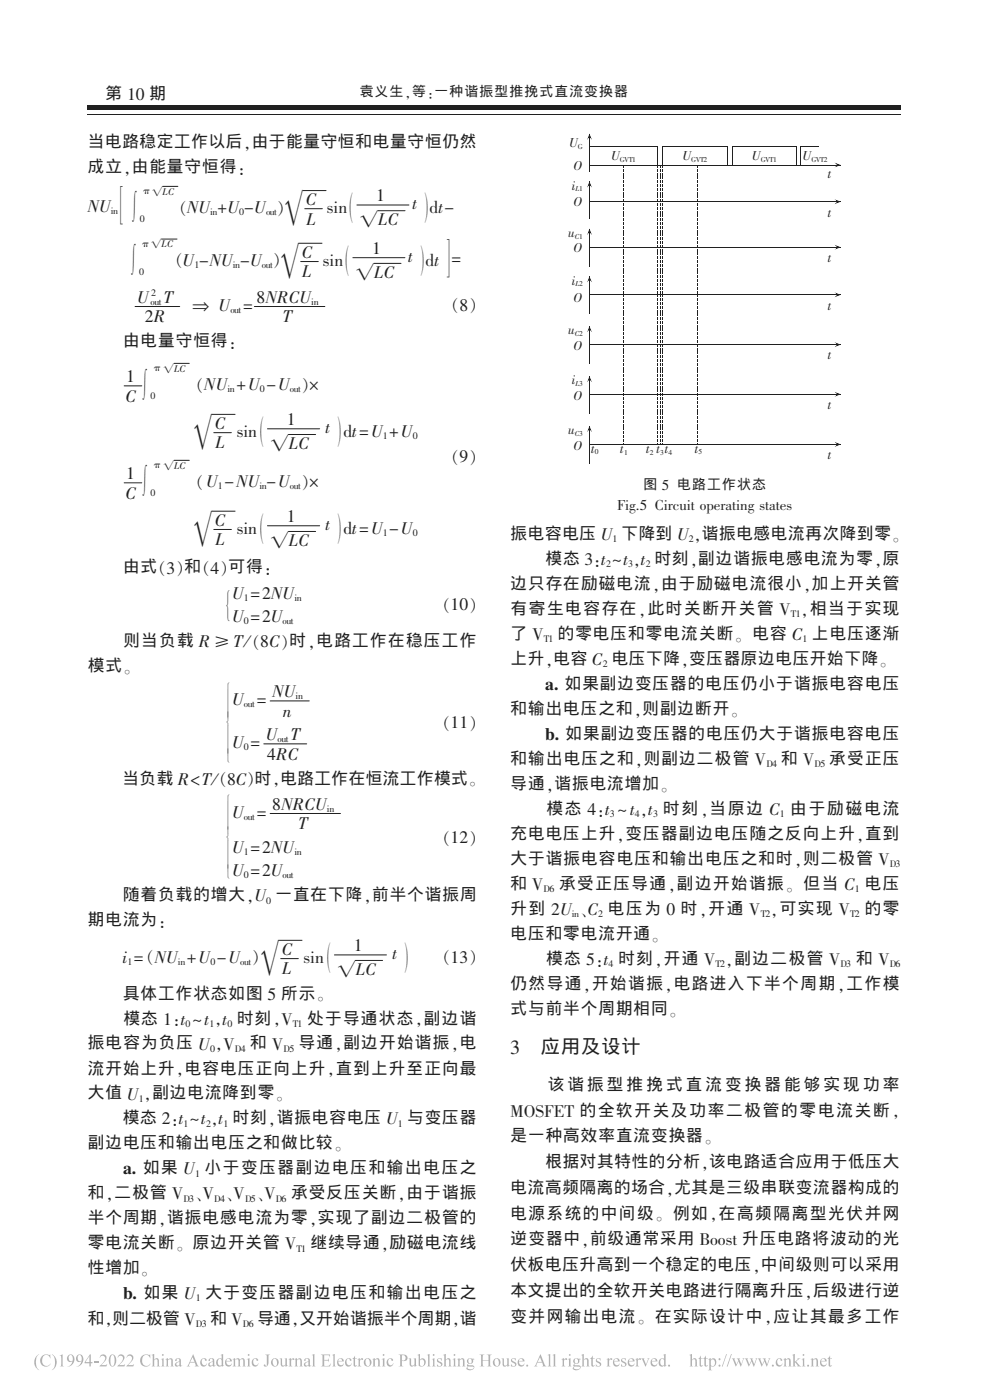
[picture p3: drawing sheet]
<svg xmlns="http://www.w3.org/2000/svg" width="208mm" height="294mm" viewBox="0 0 208 294" stroke-linecap="round" stroke-linejoin="round" font-family="sans-serif">
<defs><g id="words">
<g font-size="9.1" fill="#231f20">
<text x="25.2" y="44.8">t</text>
<text x="93.9" y="55.9">t</text>
</g>
<g font-size="7.8" fill="#231f20">
<text x="60" y="47.4">姨</text>
<text x="59.2" y="58.4">姨</text>
<text x="40.9" y="94.4">姨</text>
<text x="40.9" y="114.8">姨</text>
<text x="55" y="205">姨</text>
</g>
<g font-size="7.4" fill="#231f20">
<text x="27.8" y="45.7">乙</text>
<text x="73.4" y="45">姨</text>
<text x="89.2" y="45">姨</text>
<text x="27.6" y="56.8">乙</text>
<text x="72.6" y="56.1">姨</text>
<text x="88.4" y="56.1">t</text>
<text x="30" y="83">乙</text>
<text x="54.6" y="92.1">姨</text>
<text x="71" y="92.1">t</text>
<text x="30" y="103.3">乙</text>
<text x="54.6" y="112.5">姨</text>
<text x="71" y="112.5">t</text>
<text x="47.5" y="128.6">姨</text>
<text x="68.7" y="202.7">姨</text>
<text x="85" y="202.7">姨</text>
</g>
<text font-size="4.2" fill="#231f20" x="107.2" y="221.7">3</text>
<text font-size="4" fill="#231f20" x="113.7" y="221.4">应用及设计</text>
<g font-size="3.7" fill="#231f20">
<text x="18.4" y="44.5">NU</text>
<text x="64.3" y="43.1">C</text>
<text x="64.4" y="47.2">L</text>
<text x="68.7" y="44.8">sin</text>
<text x="75.8" y="47.7">姨LC</text>
<text x="79.1" y="42.3">1</text>
<text x="86.7" y="44">t</text>
<text x="90.3" y="44.8">dt-</text>
<text x="78.2" y="53.4">1</text>
<text x="63.5" y="54.2">C</text>
<text x="63.6" y="58.3">L</text>
<text x="67.9" y="55.9">sin</text>
<text x="75" y="58.8">姨LC</text>
<text x="85.8" y="55.1">t</text>
<text x="89.5" y="55.9">dt</text>
<text x="95" y="55.6">=</text>
<text x="28.9" y="63.7">U</text>
<text x="34.4" y="63.7">T</text>
<text x="40.4" y="65.3">圯 U</text>
<text x="51.1" y="65.3">=</text>
<text x="53.9" y="63.7">8NRCU</text>
<text x="30.5" y="67.8">2R</text>
<text x="59.4" y="67.8">T</text>
<text x="26.6" y="80.4">1</text>
<text x="26.4" y="84.5">C</text>
<text x="60.3" y="89.4">1</text>
<text x="45.2" y="90.2">C</text>
<text x="45.3" y="94.3">L</text>
<text x="49.8" y="91.9">sin</text>
<text x="57" y="94.8">姨LC</text>
<text x="68.4" y="91.1">t</text>
<text x="72.2" y="91.9">dt= U + U</text>
<text x="26.6" y="100.7">1</text>
<text x="26.4" y="104.8">C</text>
<text x="45.2" y="110.5">C</text>
<text x="49.8" y="112.2">sin</text>
<text x="60.3" y="109.8">1</text>
<text x="68.4" y="111.4">t</text>
<text x="72.2" y="112.2">dt= U - U</text>
<text x="45.3" y="114.7">L</text>
<text x="57" y="115.2">姨LC</text>
<text x="48.8" y="125.9">U =2NU</text>
<text x="48.8" y="130.8">U =2U</text>
<text x="48.8" y="148.3">U</text>
<text x="54" y="148.3">=</text>
<text x="57.2" y="146.6">NU</text>
<text x="114.6" y="145.1">a. 如果副边变压器的电压仍小于谐振电容电压</text>
<text x="55.9" y="155.6">U</text>
<text x="59.5" y="150.7">n</text>
<text x="61.1" y="155.6">T</text>
<text x="114.6" y="155.6">b. 如果副边变压器的电压仍大于谐振电容电压</text>
<text x="48.8" y="157.3">U =</text>
<text x="56.2" y="159.7">4RC</text>
<text x="48.8" y="172">U</text>
<text x="54" y="172">=</text>
<text x="57.2" y="170.3">8NRCU</text>
<text x="48.8" y="179.3">U =2NU</text>
<text x="62.7" y="174.4">T</text>
<text x="48.8" y="184.3">U =2U</text>
<text x="25.8" y="202.5">i =（ NU +U -U</text>
<text x="59.2" y="200.8">C</text>
<text x="63.8" y="202.5">sin</text>
<text x="74.4" y="200">1</text>
<text x="82.5" y="201.7">t</text>
<text x="59.4" y="204.9">L</text>
<text x="71.1" y="205.4">姨LC</text>
<text x="107.2" y="234.8">MOSFET 的全软开关及功率二极管的零电流关断，</text>
<text x="25.9" y="247">a. 如果 U 小于变压器副边电压和输出电压之</text>
<text x="25.9" y="273.2">b. 如果 U 大于变压器副边电压和输出电压之</text>
</g>
<g font-size="3.5" fill="#231f20">
<text x="22.2" y="20.8">第 10 期</text>
<text x="18.5" y="30.9">当电路稳定工作以后， 由于能量守恒和电量守恒仍然</text>
<text x="18.5" y="36.2">成立， 由能量守恒得：</text>
<text x="37.7" y="44.7">（ NU +U -U ）</text>
<text x="36.8" y="55.8">（ U -NU -U ）</text>
<text x="94.9" y="65.3">（ 8）</text>
<text x="25.9" y="72.8">由电量守恒得：</text>
<text x="41.1" y="82">（ NU +U -U</text>
<text x="63.3" y="82">） ×</text>
<text x="94.9" y="97.1">（ 9）</text>
<text x="41.1" y="102.3">（ U -NU -U</text>
<text x="63.3" y="102.3">） ×</text>
<text x="107.3" y="113.3">振电容电压 U 下降到 U ， 谐振电感电流再次降到零。</text>
<text x="114.7" y="118.6">模态 3： t ~t ， t 时刻， 副边谐振电感电流为零， 原</text>
<text x="25.9" y="120.4">由式（ 3） 和（ 4） 可得：</text>
<text x="107.3" y="123.8">边只存在励磁电流， 由于励磁电流很小， 加上开关管</text>
<text x="93" y="128.2">（ 10）</text>
<text x="107.3" y="129.1">有寄生电容存在， 此时关断开关管 V ， 相当于实现</text>
<text x="25.9" y="135.8">则当负载 R ≥ T ／（ 8C） 时， 电路工作在稳压工作</text>
<text x="107.3" y="134.3">了 V</text>
<text x="117.3" y="134.3">的零电压和零电流关断。</text>
<text x="158.2" y="134.3">电容 C 上电压逐渐</text>
<text x="18.5" y="141.1">模式。</text>
<text x="107.3" y="139.6">上升， 电容 C 电压下降， 变压器原边电压开始下降。</text>
<text x="93" y="153.1">（ 11）</text>
<text x="107.3" y="150.1">和输出电压之和， 则副边断开。</text>
<text x="107.3" y="160.6">和输出电压之和， 则副边二极管 V</text>
<text x="164.2" y="160.6">和 V</text>
<text x="174.3" y="160.6">承受正压</text>
<text x="25.8" y="164.8">当负载 R＜T／（ 8C） 时， 电路工作在恒流工作模式。</text>
<text x="107.3" y="165.9">导通， 谐振电流增加。</text>
<text x="114.9" y="171.1">模态 4： t ~ t ， t 时刻， 当原边 C 由于励磁电流</text>
<text x="93" y="177.2">（ 12）</text>
<text x="107.3" y="176.4">充电电压上升， 变压器副边电压随之反向上升， 直到</text>
<text x="107.3" y="181.6">大于谐振电容电压和输出电压之和时， 则二极管 V</text>
<text x="25.9" y="189.3">随着负载的增大， U 一直在下降， 前半个谐振周</text>
<text x="107.3" y="186.9">和 V</text>
<text x="117.6" y="186.9">承受正压导通， 副边开始谐振。</text>
<text x="169" y="186.9">但当 C 电压</text>
<text x="18.5" y="194.5">期电流为：</text>
<text x="107.3" y="192.2">升到 2U 、 C 电压为 0 时， 开通 V ， 可实现 V</text>
<text x="107.3" y="197.4">电压和零电流开通。</text>
<text x="181.8" y="192.2">的零</text>
<text x="52.9" y="202.4">）</text>
<text x="93" y="202.4">（ 13）</text>
<text x="114.8" y="202.7">模态 5： t 时刻， 开通 V ， 副边二极管 V</text>
<text x="180" y="202.7">和 V</text>
<text x="25.9" y="210">具体工作状态如图 5 所示。</text>
<text x="107.3" y="207.9">仍然导通， 开始谐振， 电路进入下半个周期， 工作模</text>
<text x="25.9" y="215.2">模态 1： t ~t ， t 时刻， V</text>
<text x="64.6" y="215.2">处于导通状态， 副边谐</text>
<text x="107.3" y="213.2">式与前半个周期相同。</text>
<text x="18.5" y="220.5">振电容为负压 U ， V</text>
<text x="52.6" y="220.5">和 V</text>
<text x="62.8" y="220.5">导通， 副边开始谐振， 电</text>
<text x="18.5" y="225.7">流开始上升， 电容电压正向上升， 直到上升至正向最</text>
<text x="18.5" y="231">大值 U ， 副边电流降到零。</text>
<text x="115.2" y="229.2">该 谐 振 型 推 挽 式 直 流 变 换 器 能 够 实 现 功 率</text>
<text x="25.8" y="236.2">模态 2： t ~t ， t 时刻， 谐振电容电压 U 与变压器</text>
<text x="107.3" y="240">是一种高效率直流变换器。</text>
<text x="18.5" y="241.5">副边电压和输出电压之和做比较。</text>
<text x="114.7" y="245.4">根据对其特性的分析， 该电路适合应用于低压大</text>
<text x="18.5" y="252">和， 二极管 V 、 V 、 V 、 V</text>
<text x="61.2" y="252">承受反压关断， 由于谐振</text>
<text x="107.3" y="250.8">电流高频隔离的场合， 尤其是三级串联变流器构成的</text>
<text x="18.5" y="257.2">半个周期， 谐振电感电流为零， 实现了副边二极管的</text>
<text x="107.3" y="256.2">电源系统的中间级。</text>
<text x="141.5" y="256.2">例如， 在高频隔离型光伏并网</text>
<text x="18.5" y="262.5">零电流关断。</text>
<text x="40.6" y="262.5">原边开关管 V</text>
<text x="65.3" y="262.5">继续导通， 励磁电流线</text>
<text x="107.3" y="261.6">逆变器中， 前级通常采用 Boost 升压电路将波动的光</text>
<text x="18.5" y="267.7">性增加。</text>
<text x="107.3" y="267.1">伏板电压升高到一个稳定的电压， 中间级则可以采用</text>
<text x="107.3" y="272.5">本文提出的全软开关电路进行隔离升压， 后级进行逆</text>
<text x="18.5" y="278.3">和， 则二极管 V</text>
<text x="44.2" y="278.3">和 V</text>
<text x="54.1" y="278.3">导通， 又开始谐振半个周期， 谐</text>
<text x="107.3" y="277.9">变并网输出电流。</text>
<text x="137.7" y="277.9">在实际设计中， 应让其最多工作</text>
</g>
<text font-size="3.1" fill="#231f20" x="129.7" y="107.2">Fig．5 Circuit operating states</text>
<g font-size="2.9" fill="#231f20">
<text x="75.6" y="20.2">袁义生， 等： 一种谐振型推挽式直流变换器</text>
<text x="135.3" y="102.8">图 5 电路工作状态</text>
</g>
<g font-size="2.8" fill="#231f20">
<text x="119.7" y="30.9">U</text>
<text x="120.6" y="35.7">O</text>
<text x="128.5" y="33.7">U</text>
<text x="143.5" y="33.7">U</text>
<text x="158.1" y="33.7">U</text>
<text x="168.8" y="33.7">U</text>
<text x="120.2" y="39.9">i</text>
<text x="174" y="37.4">t</text>
<text x="120.6" y="43.3">O</text>
<text x="174" y="45.6">t</text>
<text x="119.5" y="49.9">u</text>
<text x="120.6" y="53">O</text>
<text x="120.2" y="59.9">i</text>
<text x="174" y="55.1">t</text>
<text x="120.6" y="63.4">O</text>
<text x="174" y="65.1">t</text>
<text x="119.5" y="70.3">u</text>
<text x="120.6" y="73.5">O</text>
<text x="174" y="75.6">t</text>
<text x="120.2" y="80.8">i</text>
<text x="120.6" y="84">O</text>
<text x="174" y="86.1">t</text>
<text x="119.5" y="91.3">u</text>
<text x="120.6" y="94.5">O</text>
<text x="124.3" y="95.2">t</text>
<text x="130.4" y="95.3">t</text>
<text x="135.8" y="95.3">t t t</text>
<text x="146.1" y="95.2">t</text>
<text x="174" y="96.5">t</text>
</g>
<g font-size="2.1" fill="#231f20">
<text x="29.8" y="40.9">π姨LC</text>
<text x="23.3" y="45">in</text>
<text x="29.4" y="46.7">0</text>
<text x="44.2" y="45.3">in</text>
<text x="50.3" y="45.3">0</text>
<text x="55.9" y="45.3">out</text>
<text x="29.6" y="51.9">π姨LC</text>
<text x="29.2" y="57.8">0</text>
<text x="40.9" y="56.4">1</text>
<text x="48.9" y="56.4">in</text>
<text x="55.1" y="56.4">out</text>
<text x="31.7" y="64.1">out</text>
<text x="31.8" y="62.3">2</text>
<text x="48.4" y="65.8">out</text>
<text x="65.4" y="64.1">in</text>
<text x="31.7" y="84">0</text>
<text x="32" y="78.1">π姨LC</text>
<text x="47.8" y="82.5">in</text>
<text x="54.6" y="82.5">0</text>
<text x="60.9" y="82.5">out</text>
<text x="80.5" y="92.3">1</text>
<text x="86.8" y="92.3">0</text>
<text x="32" y="98.5">π姨LC</text>
<text x="31.7" y="104.4">0</text>
<text x="45.8" y="102.9">1</text>
<text x="54.6" y="102.9">in</text>
<text x="60.9" y="102.9">out</text>
<text x="80.5" y="112.7">1</text>
<text x="86.8" y="112.7">0</text>
<text x="127.4" y="119.3">2</text>
<text x="128.8" y="114">1</text>
<text x="132.1" y="119.3">3</text>
<text x="135.8" y="119.3">2</text>
<text x="144.8" y="114">2</text>
<text x="51.3" y="126.4">1</text>
<text x="51.3" y="131.3">0</text>
<text x="59.4" y="131.3">out</text>
<text x="61.9" y="126.4">in</text>
<text x="166.3" y="129.8">T1</text>
<text x="114.3" y="135.1">T1</text>
<text x="168.7" y="135.1">1</text>
<text x="126.7" y="140.3">2</text>
<text x="51.3" y="148.8">out</text>
<text x="62.2" y="147.1">in</text>
<text x="51.3" y="157.8">0</text>
<text x="58.4" y="156.1">out</text>
<text x="161.1" y="161.3">D4</text>
<text x="171.3" y="161.3">D5</text>
<text x="51.3" y="172.4">out</text>
<text x="68.7" y="170.8">in</text>
<text x="128.2" y="171.9">3</text>
<text x="133.5" y="171.9">4</text>
<text x="137.3" y="171.9">3</text>
<text x="164" y="171.9">1</text>
<text x="51.3" y="179.8">1</text>
<text x="61.9" y="179.8">in</text>
<text x="51.3" y="184.7">0</text>
<text x="59.4" y="184.7">out</text>
<text x="187.1" y="182.4">D3</text>
<text x="56" y="190">0</text>
<text x="114.3" y="187.6">D6</text>
<text x="179.7" y="187.6">1</text>
<text x="120.2" y="192.9">in</text>
<text x="125.8" y="192.9">2</text>
<text x="159.9" y="192.9">T2</text>
<text x="178.7" y="192.9">T2</text>
<text x="26.8" y="202.9">1</text>
<text x="37.4" y="202.9">in</text>
<text x="44.2" y="202.9">0</text>
<text x="50.5" y="202.9">out</text>
<text x="128" y="203.4">4</text>
<text x="150.4" y="203.4">T2</text>
<text x="176.7" y="203.4">D3</text>
<text x="187.1" y="203.4">D6</text>
<text x="39" y="215.9">0</text>
<text x="44" y="215.9">1</text>
<text x="47.8" y="215.9">0</text>
<text x="61.6" y="215.9">T1</text>
<text x="44.2" y="221.2">0</text>
<text x="49.4" y="221.2">D4</text>
<text x="59.6" y="221.2">D5</text>
<text x="29.2" y="231.7">1</text>
<text x="38.6" y="236.9">1</text>
<text x="43.3" y="236.9">2</text>
<text x="47" y="236.9">1</text>
<text x="83.7" y="236.9">1</text>
<text x="41" y="247.4">1</text>
<text x="38.6" y="252.7">D3</text>
<text x="45" y="252.7">D4</text>
<text x="51.5" y="252.7">D5</text>
<text x="58" y="252.7">D6</text>
<text x="62.3" y="263.2">T1</text>
<text x="41.1" y="273.7">1</text>
<text x="41.2" y="279">D3</text>
<text x="51.1" y="279">D6</text>
</g>
<g font-size="1.6" fill="#231f20">
<text x="121.5" y="31.2">G</text>
<text x="130.3" y="34.1">GVT1</text>
<text x="145.3" y="34.1">GVT2</text>
<text x="159.9" y="34.1">GVT1</text>
<text x="170.6" y="34.1">GVT2</text>
<text x="121" y="40.3">L1</text>
<text x="120.9" y="50.2">C1</text>
<text x="121" y="60.2">L2</text>
<text x="120.9" y="70.7">C2</text>
<text x="121" y="81.2">L3</text>
<text x="120.9" y="91.7">C3</text>
<text x="125.1" y="95.5">0</text>
<text x="131.2" y="95.7">1</text>
<text x="136.6" y="95.7">2</text>
<text x="138.8" y="95.7">3</text>
<text x="140.5" y="95.7">4</text>
<text x="146.9" y="95.5">5</text>
</g>
<g font-size="1.5" fill="#231f20">
<text x="47.6" y="144.8">≥</text>
<text x="47.9" y="146.3">≥</text>
<text x="47.9" y="147.8">≥</text>
<text x="47.9" y="149.2">≥</text>
<text x="47.6" y="152.5">≥</text>
<text x="47.9" y="150.7">≥</text>
<text x="47.9" y="154">≥</text>
<text x="47.9" y="155.4">≥</text>
<text x="47.6" y="160.2">≥</text>
<text x="47.9" y="156.9">≥</text>
<text x="47.9" y="158.4">≥</text>
<text x="47.6" y="168.5">≥</text>
<text x="47.9" y="170">≥</text>
<text x="47.9" y="171.4">≥</text>
<text x="47.9" y="172.9">≥</text>
<text x="47.6" y="176.6">≥</text>
<text x="47.9" y="174.4">≥</text>
<text x="47.9" y="175.1">≥</text>
<text x="47.9" y="178.1">≥</text>
<text x="47.9" y="179.5">≥</text>
<text x="47.6" y="184.7">≥</text>
<text x="47.9" y="181">≥</text>
<text x="47.9" y="182.5">≥</text>
<text x="47.9" y="183.2">≥</text>
</g>
</g></defs>
<g fill="none" stroke="#231f20" stroke-width=".21">
<path d="M18.4 24.1h171M34.2 39.2h3.2M34 50.3h3.2M62.8 51.2h4.9M63.2 55h3.7M63.7 40.1h4.8M64.1 43.9h3.7M74.2 54.2h10.9M75 43.1h11M78.6 55.4h5.7M79.4 44.3h5.8M28.4 64.5h9.4"/>
<path d="M36.6 76.4h3.2M53.5 64.5h14.8M26.1 81.1h3.7M36.6 96.8h3.2M44.5 87.1h4.9M44.9 91h3.7M56.2 90.2h11M60.6 91.4h5.8M26.1 101.5h3.7M44.5 107.5h4.9M44.9 111.3h3.7M56.2 110.6h11"/>
<path d="M60.6 111.8h5.8M55.5 156.4h9M56.8 147.4h8.2M56.8 171.1h14.8M58.6 197.7h4.9M59 201.6h3.7M70.3 200.8h10.9M74.7 202h5.7"/>
</g>
<path d="M18.4 22h171v1h-171z" fill="#231f20"/>
<path d="M18.4 24.1h171" fill="none" stroke="#231f20" stroke-width=".21"/>
<path d="M18.4 22h171v1h-171z" fill="#231f20"/>
<g fill="#fff">
<path d="M98 39.1h1.8v9.2h-1.8z" fill-rule="evenodd"/>
<path d="M18.2 49.8h1.8v9.3h-1.8z" fill-rule="evenodd"/>
</g>
<path d="M123.9 34.7h52.8" fill="none" stroke="#231f20" stroke-width=".21"/>
<path d="M175.4 34.1l1.5 .6-1.5 .6 .6-.6z" fill="#231f20"/>
<path d="M123.9 28.2v7.8" fill="none" stroke="#231f20" stroke-width=".21"/>
<path d="M123.9 28l.6 1.5-.6-.6-.5 .6z" fill="#231f20"/>
<path d="M123.9 42.4h52.8" fill="none" stroke="#231f20" stroke-width=".21"/>
<path d="M175.4 41.8l1.5 .6-1.5 .6 .6-.6z" fill="#231f20"/>
<path d="M123.9 38.2v7.8" fill="none" stroke="#231f20" stroke-width=".21"/>
<path d="M123.9 38l.6 1.5-.6-.6-.5 .6z" fill="#231f20"/>
<path d="M123.9 52h52.8" fill="none" stroke="#231f20" stroke-width=".21"/>
<path d="M175.4 51.4l1.5 .6-1.5 .6 .6-.6z" fill="#231f20"/>
<path d="M123.9 48.2v7.8" fill="none" stroke="#231f20" stroke-width=".21"/>
<path d="M123.9 48l.6 1.5-.6-.6-.5 .6z" fill="#231f20"/>
<path d="M124 30.8h14.3" fill="none" stroke="#231f20" stroke-width=".21"/>
<path d="M138.3 30.7h.1v.2h-.1z" fill="#231f20"/>
<path d="M138.3 30.9v3.8M139.2 30.9v3.8" fill="none" stroke="#231f20" stroke-width=".21"/>
<path d="M139.2 30.7h.1v.2h-.1z" fill="#231f20"/>
<path d="M139.3 30.8h13.5" fill="none" stroke="#231f20" stroke-width=".21"/>
<path d="M152.8 30.7h.2v.2h-.2z" fill="#231f20"/>
<path d="M152.9 30.9v3.8M154 30.9v3.8" fill="none" stroke="#231f20" stroke-width=".21"/>
<path d="M153.9 30.7h.2v.2h-.2z" fill="#231f20"/>
<path d="M154.1 30.8h13.2" fill="none" stroke="#231f20" stroke-width=".21"/>
<path d="M167.3 30.7h.1v.2h-.1z" fill="#231f20"/>
<path d="M167.4 30.9v3.8M168.3 30.9v3.8" fill="none" stroke="#231f20" stroke-width=".21"/>
<path d="M168.3 30.7h.1v.2h-.1z" fill="#231f20"/>
<path d="M168.4 30.8h3.8M123.9 62h52.8" fill="none" stroke="#231f20" stroke-width=".21"/>
<path d="M175.4 61.4l1.5 .6-1.5 .6 .6-.6z" fill="#231f20"/>
<path d="M123.9 58.2v7.8" fill="none" stroke="#231f20" stroke-width=".21"/>
<path d="M123.9 58l.6 1.5-.6-.6-.5 .6z" fill="#231f20"/>
<path d="M123.9 72.5h52.8" fill="none" stroke="#231f20" stroke-width=".21"/>
<path d="M175.4 71.9l1.5 .6-1.5 .6 .6-.6z" fill="#231f20"/>
<path d="M123.9 68.7v7.8" fill="none" stroke="#231f20" stroke-width=".21"/>
<path d="M123.9 68.5l.6 1.5-.6-.6-.5 .6z" fill="#231f20"/>
<path d="M123.9 82.9h52.8" fill="none" stroke="#231f20" stroke-width=".21"/>
<path d="M175.4 82.3l1.5 .6-1.5 .6 .6-.6z" fill="#231f20"/>
<path d="M123.9 79.2v7.8" fill="none" stroke="#231f20" stroke-width=".21"/>
<path d="M123.9 79l.6 1.5-.6-.6-.5 .6z" fill="#231f20"/>
<path d="M123.9 93.5h52.8" fill="none" stroke="#231f20" stroke-width=".21"/>
<path d="M175.4 92.9l1.5 .6-1.5 .6 .6-.6z" fill="#231f20"/>
<path d="M123.9 89.6v7.8" fill="none" stroke="#231f20" stroke-width=".21"/>
<g fill="#231f20">
<path d="M123.9 89.5l.6 1.4-.6-.6-.5 .6z"/>
<path d="M131 34.7h.1v.5h-.1z"/>
<path d="M131 35.6h.1v.5h-.1z"/>
<path d="M131 36.4h.1v.5h-.1z"/>
<path d="M131 37.1h.1v.5h-.1z"/>
<path d="M131 38h.1v.5h-.1z"/>
<path d="M131 38.8h.1v.5h-.1z"/>
<path d="M131 39.5h.1v.5h-.1z"/>
<path d="M131 40.4h.1v.5h-.1z"/>
<path d="M131 41.2h.1v.5h-.1z"/>
<path d="M131 41.9h.1v.5h-.1z"/>
<path d="M131 42.8h.1v.5h-.1z"/>
<path d="M131 43.6h.1v.5h-.1z"/>
<path d="M131 44.3h.1v.5h-.1z"/>
<path d="M131 45.2h.1v.4h-.1z"/>
<path d="M131 46h.1v.5h-.1z"/>
<path d="M131 46.7h.1v.5h-.1z"/>
<path d="M131 47.6h.1v.4h-.1z"/>
<path d="M131 48.4h.1v.5h-.1z"/>
<path d="M131 49.1h.1v.6h-.1z"/>
<path d="M131 50h.1v.4h-.1z"/>
<path d="M131 50.8h.1v.5h-.1z"/>
<path d="M131 51.5h.1v.6h-.1z"/>
<path d="M131 52.4h.1v.4h-.1z"/>
<path d="M131 53.2h.1v.5h-.1z"/>
<path d="M131 53.9h.1v.6h-.1z"/>
<path d="M131 54.8h.1v.4h-.1z"/>
<path d="M131 55.6h.1v.5h-.1z"/>
<path d="M131 56.3h.1v.6h-.1z"/>
<path d="M131 57.2h.1v.4h-.1z"/>
<path d="M131 58h.1v.5h-.1z"/>
<path d="M131 58.7h.1v.6h-.1z"/>
<path d="M131 59.5h.1v.5h-.1z"/>
<path d="M131 60.4h.1v.5h-.1z"/>
<path d="M131 61.2h.1v.5h-.1z"/>
<path d="M131 61.9h.1v.5h-.1z"/>
<path d="M131 62.8h.1v.5h-.1z"/>
<path d="M131 63.6h.1v.5h-.1z"/>
<path d="M131 64.3h.1v.5h-.1z"/>
<path d="M131 65.2h.1v.5h-.1z"/>
<path d="M131 66h.1v.5h-.1z"/>
<path d="M131 66.7h.1v.5h-.1z"/>
<path d="M131 67.6h.1v.5h-.1z"/>
<path d="M131 68.4h.1v.5h-.1z"/>
<path d="M131 69.1h.1v.5h-.1z"/>
<path d="M131 70h.1v.4h-.1z"/>
<path d="M131 70.8h.1v.5h-.1z"/>
<path d="M131 71.5h.1v.5h-.1z"/>
<path d="M131 72.4h.1v.4h-.1z"/>
<path d="M131 73.2h.1v.5h-.1z"/>
<path d="M131 73.9h.1v.6h-.1z"/>
<path d="M131 74.8h.1v.4h-.1z"/>
<path d="M131 75.6h.1v.5h-.1z"/>
<path d="M131 76.3h.1v.6h-.1z"/>
<path d="M131 77.2h.1v.4h-.1z"/>
<path d="M131 78h.1v.5h-.1z"/>
<path d="M131 78.7h.1v.6h-.1z"/>
<path d="M131 79.6h.1v.4h-.1z"/>
<path d="M131 80.4h.1v.5h-.1z"/>
<path d="M131 81.1h.1v.6h-.1z"/>
<path d="M131 82h.1v.4h-.1z"/>
<path d="M131 82.8h.1v.5h-.1z"/>
<path d="M131 83.5h.1v.6h-.1z"/>
<path d="M131 84.3h.1v.5h-.1z"/>
<path d="M131 85.2h.1v.5h-.1z"/>
<path d="M131 86h.1v.5h-.1z"/>
<path d="M131 86.7h.1v.5h-.1z"/>
<path d="M131 87.6h.1v.5h-.1z"/>
<path d="M131 88.4h.1v.5h-.1z"/>
<path d="M131 89.1h.1v.5h-.1z"/>
<path d="M131 90h.1v.5h-.1z"/>
<path d="M131 90.8h.1v.5h-.1z"/>
<path d="M131 91.5h.1v.5h-.1z"/>
<path d="M131 92.4h.1v.5h-.1z"/>
<path d="M131 93.2h.1v.3h-.1z"/>
<path d="M138.2 34.7h.2v.5h-.2z"/>
<path d="M138.2 35.6h.2v.5h-.2z"/>
<path d="M138.2 36.4h.2v.5h-.2z"/>
<path d="M138.2 37.1h.2v.5h-.2z"/>
<path d="M138.2 38h.2v.5h-.2z"/>
<path d="M138.2 38.8h.2v.5h-.2z"/>
<path d="M138.2 39.5h.2v.5h-.2z"/>
<path d="M138.2 40.4h.2v.5h-.2z"/>
<path d="M138.2 41.2h.2v.5h-.2z"/>
<path d="M138.2 41.9h.2v.5h-.2z"/>
<path d="M138.2 42.8h.2v.5h-.2z"/>
<path d="M138.2 43.6h.2v.5h-.2z"/>
<path d="M138.2 44.3h.2v.5h-.2z"/>
<path d="M138.2 45.2h.2v.4h-.2z"/>
<path d="M138.2 46h.2v.5h-.2z"/>
<path d="M138.2 46.7h.2v.5h-.2z"/>
<path d="M138.2 47.6h.2v.4h-.2z"/>
<path d="M138.2 48.4h.2v.5h-.2z"/>
<path d="M138.2 49.1h.2v.6h-.2z"/>
<path d="M138.2 50h.2v.4h-.2z"/>
<path d="M138.2 50.8h.2v.5h-.2z"/>
<path d="M138.2 51.5h.2v.6h-.2z"/>
<path d="M138.2 52.4h.2v.4h-.2z"/>
<path d="M138.2 53.2h.2v.5h-.2z"/>
<path d="M138.2 53.9h.2v.6h-.2z"/>
<path d="M138.2 54.8h.2v.4h-.2z"/>
<path d="M138.2 55.6h.2v.5h-.2z"/>
<path d="M138.2 56.3h.2v.6h-.2z"/>
<path d="M138.2 57.2h.2v.4h-.2z"/>
<path d="M138.2 58h.2v.5h-.2z"/>
<path d="M138.2 58.7h.2v.6h-.2z"/>
<path d="M138.2 59.5h.2v.5h-.2z"/>
<path d="M138.2 60.4h.2v.5h-.2z"/>
<path d="M138.2 61.2h.2v.5h-.2z"/>
<path d="M138.2 61.9h.2v.5h-.2z"/>
<path d="M138.2 62.8h.2v.5h-.2z"/>
<path d="M138.2 63.6h.2v.5h-.2z"/>
<path d="M138.2 64.3h.2v.5h-.2z"/>
<path d="M138.2 65.2h.2v.5h-.2z"/>
<path d="M138.2 66h.2v.5h-.2z"/>
<path d="M138.2 66.7h.2v.5h-.2z"/>
<path d="M138.2 67.6h.2v.5h-.2z"/>
<path d="M138.2 68.4h.2v.5h-.2z"/>
<path d="M138.2 69.1h.2v.5h-.2z"/>
<path d="M138.2 70h.2v.4h-.2z"/>
<path d="M138.2 70.8h.2v.5h-.2z"/>
<path d="M138.2 71.5h.2v.5h-.2z"/>
<path d="M138.2 72.4h.2v.4h-.2z"/>
<path d="M138.2 73.2h.2v.5h-.2z"/>
<path d="M138.2 73.9h.2v.6h-.2z"/>
<path d="M138.2 74.8h.2v.4h-.2z"/>
<path d="M138.2 75.6h.2v.5h-.2z"/>
<path d="M138.2 76.3h.2v.6h-.2z"/>
<path d="M138.2 77.2h.2v.4h-.2z"/>
<path d="M138.2 78h.2v.5h-.2z"/>
<path d="M138.2 78.7h.2v.6h-.2z"/>
<path d="M138.2 79.6h.2v.4h-.2z"/>
<path d="M138.2 80.4h.2v.5h-.2z"/>
<path d="M138.2 81.1h.2v.6h-.2z"/>
<path d="M138.2 82h.2v.4h-.2z"/>
<path d="M138.2 82.8h.2v.5h-.2z"/>
<path d="M138.2 83.5h.2v.6h-.2z"/>
<path d="M138.2 84.3h.2v.5h-.2z"/>
<path d="M138.2 85.2h.2v.5h-.2z"/>
<path d="M138.2 86h.2v.5h-.2z"/>
<path d="M138.2 86.7h.2v.5h-.2z"/>
<path d="M138.2 87.6h.2v.5h-.2z"/>
<path d="M138.2 88.4h.2v.5h-.2z"/>
<path d="M138.2 89.1h.2v.5h-.2z"/>
<path d="M138.2 90h.2v.5h-.2z"/>
<path d="M138.2 90.8h.2v.5h-.2z"/>
<path d="M138.2 91.5h.2v.5h-.2z"/>
<path d="M138.2 92.4h.2v.5h-.2z"/>
<path d="M138.2 93.2h.2v.3h-.2z"/>
<path d="M138.7 34.7h.2v.5h-.2z"/>
<path d="M138.7 35.6h.2v.5h-.2z"/>
<path d="M138.7 36.4h.2v.5h-.2z"/>
<path d="M138.7 37.1h.2v.5h-.2z"/>
<path d="M138.7 38h.2v.5h-.2z"/>
<path d="M138.7 38.8h.2v.5h-.2z"/>
<path d="M138.7 39.5h.2v.5h-.2z"/>
<path d="M138.7 40.4h.2v.5h-.2z"/>
<path d="M138.7 41.2h.2v.5h-.2z"/>
<path d="M138.7 41.9h.2v.5h-.2z"/>
<path d="M138.7 42.8h.2v.5h-.2z"/>
<path d="M138.7 43.6h.2v.5h-.2z"/>
<path d="M138.7 44.3h.2v.5h-.2z"/>
<path d="M138.7 45.2h.2v.4h-.2z"/>
<path d="M138.7 46h.2v.5h-.2z"/>
<path d="M138.7 46.7h.2v.5h-.2z"/>
<path d="M138.7 47.6h.2v.4h-.2z"/>
<path d="M138.7 48.4h.2v.5h-.2z"/>
<path d="M138.7 49.1h.2v.6h-.2z"/>
<path d="M138.7 50h.2v.4h-.2z"/>
<path d="M138.7 50.8h.2v.5h-.2z"/>
<path d="M138.7 51.5h.2v.6h-.2z"/>
<path d="M138.7 52.4h.2v.4h-.2z"/>
<path d="M138.7 53.2h.2v.5h-.2z"/>
<path d="M138.7 53.9h.2v.6h-.2z"/>
<path d="M138.7 54.8h.2v.4h-.2z"/>
<path d="M138.7 55.6h.2v.5h-.2z"/>
<path d="M138.7 56.3h.2v.6h-.2z"/>
<path d="M138.7 57.2h.2v.4h-.2z"/>
<path d="M138.7 58h.2v.5h-.2z"/>
<path d="M138.7 58.7h.2v.6h-.2z"/>
<path d="M138.7 59.5h.2v.5h-.2z"/>
<path d="M138.7 60.4h.2v.5h-.2z"/>
<path d="M138.7 61.2h.2v.5h-.2z"/>
<path d="M138.7 61.9h.2v.5h-.2z"/>
<path d="M138.7 62.8h.2v.5h-.2z"/>
<path d="M138.7 63.6h.2v.5h-.2z"/>
<path d="M138.7 64.3h.2v.5h-.2z"/>
<path d="M138.7 65.2h.2v.5h-.2z"/>
<path d="M138.7 66h.2v.5h-.2z"/>
<path d="M138.7 66.7h.2v.5h-.2z"/>
<path d="M138.7 67.6h.2v.5h-.2z"/>
<path d="M138.7 68.4h.2v.5h-.2z"/>
<path d="M138.7 69.1h.2v.5h-.2z"/>
<path d="M138.7 70h.2v.4h-.2z"/>
<path d="M138.7 70.8h.2v.5h-.2z"/>
<path d="M138.7 71.5h.2v.5h-.2z"/>
<path d="M138.7 72.4h.2v.4h-.2z"/>
<path d="M138.7 73.2h.2v.5h-.2z"/>
<path d="M138.7 73.9h.2v.6h-.2z"/>
<path d="M138.7 74.8h.2v.4h-.2z"/>
<path d="M138.7 75.6h.2v.5h-.2z"/>
<path d="M138.7 76.3h.2v.6h-.2z"/>
<path d="M138.7 77.2h.2v.4h-.2z"/>
<path d="M138.7 78h.2v.5h-.2z"/>
<path d="M138.7 78.7h.2v.6h-.2z"/>
<path d="M138.7 79.6h.2v.4h-.2z"/>
<path d="M138.7 80.4h.2v.5h-.2z"/>
<path d="M138.7 81.1h.2v.6h-.2z"/>
<path d="M138.7 82h.2v.4h-.2z"/>
<path d="M138.7 82.8h.2v.5h-.2z"/>
<path d="M138.7 83.5h.2v.6h-.2z"/>
<path d="M138.7 84.3h.2v.5h-.2z"/>
<path d="M138.7 85.2h.2v.5h-.2z"/>
<path d="M138.7 86h.2v.5h-.2z"/>
<path d="M138.7 86.7h.2v.5h-.2z"/>
<path d="M138.7 87.6h.2v.5h-.2z"/>
<path d="M138.7 88.4h.2v.5h-.2z"/>
<path d="M138.7 89.1h.2v.5h-.2z"/>
<path d="M138.7 90h.2v.5h-.2z"/>
<path d="M138.7 90.8h.2v.5h-.2z"/>
<path d="M138.7 91.5h.2v.5h-.2z"/>
<path d="M138.7 92.4h.2v.5h-.2z"/>
<path d="M138.7 93.2h.2v.3h-.2z"/>
<path d="M139.2 34.7h.1v.5h-.1z"/>
<path d="M139.2 35.6h.1v.5h-.1z"/>
<path d="M139.2 36.4h.1v.5h-.1z"/>
<path d="M139.2 37.1h.1v.5h-.1z"/>
<path d="M139.2 38h.1v.5h-.1z"/>
<path d="M139.2 38.8h.1v.5h-.1z"/>
<path d="M139.2 39.5h.1v.5h-.1z"/>
<path d="M139.2 40.4h.1v.5h-.1z"/>
<path d="M139.2 41.2h.1v.5h-.1z"/>
<path d="M139.2 41.9h.1v.5h-.1z"/>
<path d="M139.2 42.8h.1v.5h-.1z"/>
<path d="M139.2 43.6h.1v.5h-.1z"/>
<path d="M139.2 44.3h.1v.5h-.1z"/>
<path d="M139.2 45.2h.1v.4h-.1z"/>
<path d="M139.2 46h.1v.5h-.1z"/>
<path d="M139.2 46.7h.1v.5h-.1z"/>
<path d="M139.2 47.6h.1v.4h-.1z"/>
<path d="M139.2 48.4h.1v.5h-.1z"/>
<path d="M139.2 49.1h.1v.6h-.1z"/>
<path d="M139.2 50h.1v.4h-.1z"/>
<path d="M139.2 50.8h.1v.5h-.1z"/>
<path d="M139.2 51.5h.1v.6h-.1z"/>
<path d="M139.2 52.4h.1v.4h-.1z"/>
<path d="M139.2 53.2h.1v.5h-.1z"/>
<path d="M139.2 53.9h.1v.6h-.1z"/>
<path d="M139.2 54.8h.1v.4h-.1z"/>
<path d="M139.2 55.6h.1v.5h-.1z"/>
<path d="M139.2 56.3h.1v.6h-.1z"/>
<path d="M139.2 57.2h.1v.4h-.1z"/>
<path d="M139.2 58h.1v.5h-.1z"/>
<path d="M139.2 58.7h.1v.6h-.1z"/>
<path d="M139.2 59.5h.1v.5h-.1z"/>
<path d="M139.2 60.4h.1v.5h-.1z"/>
<path d="M139.2 61.2h.1v.5h-.1z"/>
<path d="M139.2 61.9h.1v.5h-.1z"/>
<path d="M139.2 62.8h.1v.5h-.1z"/>
<path d="M139.2 63.6h.1v.5h-.1z"/>
<path d="M139.2 64.3h.1v.5h-.1z"/>
<path d="M139.2 65.2h.1v.5h-.1z"/>
<path d="M139.2 66h.1v.5h-.1z"/>
<path d="M139.2 66.7h.1v.5h-.1z"/>
<path d="M139.2 67.6h.1v.5h-.1z"/>
<path d="M139.2 68.4h.1v.5h-.1z"/>
<path d="M139.2 69.1h.1v.5h-.1z"/>
<path d="M139.2 70h.1v.4h-.1z"/>
<path d="M139.2 70.8h.1v.5h-.1z"/>
<path d="M139.2 71.5h.1v.5h-.1z"/>
<path d="M139.2 72.4h.1v.4h-.1z"/>
<path d="M139.2 73.2h.1v.5h-.1z"/>
<path d="M139.2 73.9h.1v.6h-.1z"/>
<path d="M139.2 74.8h.1v.4h-.1z"/>
<path d="M139.2 75.6h.1v.5h-.1z"/>
<path d="M139.2 76.3h.1v.6h-.1z"/>
<path d="M139.2 77.2h.1v.4h-.1z"/>
<path d="M139.2 78h.1v.5h-.1z"/>
<path d="M139.2 78.7h.1v.6h-.1z"/>
<path d="M139.2 79.6h.1v.4h-.1z"/>
<path d="M139.2 80.4h.1v.5h-.1z"/>
<path d="M139.2 81.1h.1v.6h-.1z"/>
<path d="M139.2 82h.1v.4h-.1z"/>
<path d="M139.2 82.8h.1v.5h-.1z"/>
<path d="M139.2 83.5h.1v.6h-.1z"/>
<path d="M139.2 84.3h.1v.5h-.1z"/>
<path d="M139.2 85.2h.1v.5h-.1z"/>
<path d="M139.2 86h.1v.5h-.1z"/>
<path d="M139.2 86.7h.1v.5h-.1z"/>
<path d="M139.2 87.6h.1v.5h-.1z"/>
<path d="M139.2 88.4h.1v.5h-.1z"/>
<path d="M139.2 89.1h.1v.5h-.1z"/>
<path d="M139.2 90h.1v.5h-.1z"/>
<path d="M139.2 90.8h.1v.5h-.1z"/>
<path d="M139.2 91.5h.1v.5h-.1z"/>
<path d="M139.2 92.4h.1v.5h-.1z"/>
<path d="M139.2 93.2h.1v.2h-.1z"/>
<path d="M146.6 34.7h.1v.5h-.1z"/>
<path d="M146.6 35.6h.1v.5h-.1z"/>
<path d="M146.6 36.4h.1v.5h-.1z"/>
<path d="M146.6 37.1h.1v.5h-.1z"/>
<path d="M146.6 38h.1v.5h-.1z"/>
<path d="M146.6 38.8h.1v.5h-.1z"/>
<path d="M146.6 39.5h.1v.5h-.1z"/>
<path d="M146.6 40.4h.1v.5h-.1z"/>
<path d="M146.6 41.2h.1v.5h-.1z"/>
<path d="M146.6 41.9h.1v.5h-.1z"/>
<path d="M146.6 42.8h.1v.5h-.1z"/>
<path d="M146.6 43.6h.1v.5h-.1z"/>
<path d="M146.6 44.3h.1v.5h-.1z"/>
<path d="M146.6 45.2h.1v.4h-.1z"/>
<path d="M146.6 46h.1v.5h-.1z"/>
<path d="M146.6 46.7h.1v.5h-.1z"/>
<path d="M146.6 47.6h.1v.4h-.1z"/>
<path d="M146.6 48.4h.1v.5h-.1z"/>
<path d="M146.6 49.1h.1v.6h-.1z"/>
<path d="M146.6 50h.1v.4h-.1z"/>
<path d="M146.6 50.8h.1v.5h-.1z"/>
<path d="M146.6 51.5h.1v.6h-.1z"/>
<path d="M146.6 52.4h.1v.4h-.1z"/>
<path d="M146.6 53.2h.1v.5h-.1z"/>
<path d="M146.6 53.9h.1v.6h-.1z"/>
<path d="M146.6 54.8h.1v.4h-.1z"/>
<path d="M146.6 55.6h.1v.5h-.1z"/>
<path d="M146.6 56.3h.1v.6h-.1z"/>
<path d="M146.6 57.2h.1v.4h-.1z"/>
<path d="M146.6 58h.1v.5h-.1z"/>
<path d="M146.6 58.7h.1v.6h-.1z"/>
<path d="M146.6 59.5h.1v.5h-.1z"/>
<path d="M146.6 60.4h.1v.5h-.1z"/>
<path d="M146.6 61.2h.1v.5h-.1z"/>
<path d="M146.6 61.9h.1v.5h-.1z"/>
<path d="M146.6 62.8h.1v.5h-.1z"/>
<path d="M146.6 63.6h.1v.5h-.1z"/>
<path d="M146.6 64.3h.1v.5h-.1z"/>
<path d="M146.6 65.2h.1v.5h-.1z"/>
<path d="M146.6 66h.1v.5h-.1z"/>
<path d="M146.6 66.7h.1v.5h-.1z"/>
<path d="M146.6 67.6h.1v.5h-.1z"/>
<path d="M146.6 68.4h.1v.5h-.1z"/>
<path d="M146.6 69.1h.1v.5h-.1z"/>
<path d="M146.6 70h.1v.4h-.1z"/>
<path d="M146.6 70.8h.1v.5h-.1z"/>
<path d="M146.6 71.5h.1v.5h-.1z"/>
<path d="M146.6 72.4h.1v.4h-.1z"/>
<path d="M146.6 73.2h.1v.5h-.1z"/>
<path d="M146.6 73.9h.1v.6h-.1z"/>
<path d="M146.6 74.8h.1v.4h-.1z"/>
<path d="M146.6 75.6h.1v.5h-.1z"/>
<path d="M146.6 76.3h.1v.6h-.1z"/>
<path d="M146.6 77.2h.1v.4h-.1z"/>
<path d="M146.6 78h.1v.5h-.1z"/>
<path d="M146.6 78.7h.1v.6h-.1z"/>
<path d="M146.6 79.6h.1v.4h-.1z"/>
<path d="M146.6 80.4h.1v.5h-.1z"/>
<path d="M146.6 81.1h.1v.6h-.1z"/>
<path d="M146.6 82h.1v.4h-.1z"/>
<path d="M146.6 82.8h.1v.5h-.1z"/>
<path d="M146.6 83.5h.1v.6h-.1z"/>
<path d="M146.6 84.3h.1v.5h-.1z"/>
<path d="M146.6 85.2h.1v.5h-.1z"/>
<path d="M146.6 86h.1v.5h-.1z"/>
<path d="M146.6 86.7h.1v.5h-.1z"/>
<path d="M146.6 87.6h.1v.5h-.1z"/>
<path d="M146.6 88.4h.1v.5h-.1z"/>
<path d="M146.6 89.1h.1v.5h-.1z"/>
<path d="M146.6 90h.1v.5h-.1z"/>
<path d="M146.6 90.8h.1v.5h-.1z"/>
<path d="M146.6 91.5h.1v.5h-.1z"/>
<path d="M146.6 92.4h.1v.5h-.1z"/>
<path d="M146.6 93.2h.1v.2h-.1z"/>
</g>
<g fill="#b3b3b3">
<path d="M7.8 285l.4-.2a2.47 2.47 0 0 0 0 3.3 1.93 1.93 0 0 1-.4-3.1z" fill-rule="evenodd"/>
<path d="M14.4 284.9a.93 .93 0 0 1 1.2 .3 .93 .93 0 0 1 0 1.1 1.34 1.34 0 0 1-1.5 1 1.26 1.26 0 0 0 1.1-1.1 .77 .77 0 0 1-1.1-.2 .77 .77 0 0 1 .3-1.1zM14.7 285a.64 .64 0 0 0-.3 .8 .64 .64 0 0 0 .9 .3 .99 .99 0 0 0-.4-1.2z" fill-rule="evenodd"/>
<path d="M10.9 284.8a1.91 1.91 0 0 1 0 3.3 2.47 2.47 0 0 0 0-3.3z" fill-rule="evenodd"/>
<path d="M12.5 285.1l.7-.3v2.3l.3 .2h-.9l.2-.1 .1-1.7-.1-.4z" fill-rule="evenodd"/>
<path d="M8.9 285.1a1.78 1.78 0 0 1 1.5-.2l.1-.1 .1 .8a.92 .92 0 0 0-1.1-.7 .92 .92 0 0 0-.6 1.2 .98 .98 0 0 0 .6 1.1 .98 .98 0 0 0 1.2-.5 1.24 1.24 0 0 1-1.9 .3 1.24 1.24 0 0 1 .1-1.9z" fill-rule="evenodd"/>
<path d="M95.4 284.9a.18 .18 0 0 1 .3 0 .18 .18 0 0 1-.3 0zM95.1 285.8l.6-.2v1.5l.3 .2h-.9l.3-.1v-.3v-1z" fill-rule="evenodd"/>
<path d="M18.9 284.8h.2v1.6h.3v.3h-.3v.6h-.3v-.6h-1v-.2zM18.8 285.2l-.8 1.2h.8z" fill-rule="evenodd"/>
<path d="M19.7 286.3h1v.3h-1z" fill-rule="evenodd"/>
<path d="M164.6 285.8l.6-.2v.3a.54 .54 0 0 1 .7-.3 .54 .54 0 0 1 .3 .6v.9l.3 .2h-.8l.2-.2v-1l-.2-.3-.5 .3v1l.3 .2h-.9l.3-.1v-.3v-1z" fill-rule="evenodd"/>
<path d="M23.2 285a.75 .75 0 0 1 .9-.1 .75 .75 0 0 1 .3 .9 1.09 1.09 0 0 1-1 1.5 1.75 1.75 0 0 1-.2-2.3zM23.5 284.9a2.28 2.28 0 0 0 0 2.3l.1 .1a1.76 1.76 0 0 0 .3-2.2z" fill-rule="evenodd"/>
<path d="M25 285a.77 .77 0 0 1 1.1 .1 .77 .77 0 0 1-.3 1.1l-.8 .9h1l.3-.3-.2 .5h-1.4a2.65 2.65 0 0 0 1.1-1.9 .6 .6 0 0 0-.6-.3 .6 .6 0 0 0-.5 .4z" fill-rule="evenodd"/>
<path d="M26.8 285a.77 .77 0 0 1 1.2 .1 .77 .77 0 0 1-.3 1.1l-.8 .9h1l.3-.3-.2 .5h-1.4a2.08 2.08 0 0 0 1.1-2 .62 .62 0 0 0-1.1 .2z" fill-rule="evenodd"/>
<path d="M29.9 285.1a1.76 1.76 0 0 1 1.5-.2l.2-.1v.8a.9 .9 0 0 0-1.1-.7 .9 .9 0 0 0-.6 1.2 .96 .96 0 0 0 .6 1.1 .96 .96 0 0 0 1.2-.5 1.24 1.24 0 0 1-1.9 .3 1.24 1.24 0 0 1 .1-1.9z" fill-rule="evenodd"/>
<path d="M31.8 284.9l.6-.2v1.2a.54 .54 0 0 1 .7-.3 .54 .54 0 0 1 .3 .7v.9l.3 .1h-.9l.3-.2v-1a.35 .35 0 0 0-.3-.3 .35 .35 0 0 0-.4 .3v1.1l.3 .1h-.8l.2-.2v-2z" fill-rule="evenodd"/>
<path d="M34.1 284.9a.18 .18 0 0 1 .3 0 .18 .18 0 0 1-.3 0zM33.8 285.8l.6-.2v1.5l.3 .2h-.9l.3-.1v-.3v-1z" fill-rule="evenodd"/>
<path d="M34.7 285.8l.6-.2v.3a.54 .54 0 0 1 .7-.3 .54 .54 0 0 1 .3 .6v.9l.3 .2h-.8l.2-.2v-1l-.2-.3-.5 .3v1l.3 .2h-.9l.3-.1v-.3v-1z" fill-rule="evenodd"/>
<path d="M16.3 284.9a.86 .86 0 0 1 1.1 .2 .86 .86 0 0 1 .1 1 1.38 1.38 0 0 1-1.5 1.2 1.21 1.21 0 0 0 1.1-1.1 .78 .78 0 0 1-1.1-.2 .78 .78 0 0 1 .3-1.1zM16.4 285.1a.64 .64 0 0 0-.1 .8 .64 .64 0 0 0 .8 .3 .74 .74 0 0 0-.5-1.2z" fill-rule="evenodd"/>
<path d="M40.6 284.8l.9 2.1 .4 .4h-1l.2-.1-.1-.7h-1l-.3 .6 .3 .2h-.8l.3-.2zM40.5 285.4l-.5 1h.9z" fill-rule="evenodd"/>
<path d="M42.3 285.9a.59 .59 0 0 1 .7-.3 .59 .59 0 0 1 .4 .5 .29 .29 0 0 1-.3 0 .29 .29 0 0 1-.1-.3 .6 .6 0 0 0-.6 .3 .6 .6 0 0 0 .1 .7 .55 .55 0 0 0 .6 .3 .55 .55 0 0 0 .4-.4 .76 .76 0 0 1-.9 .6 .76 .76 0 0 1-.5-1.1z" fill-rule="evenodd"/>
<path d="M44 285.7a.62 .62 0 0 1 .7-.1 .62 .62 0 0 1 .3 .6l.1 .9h.2l-.4 .3-.2-.3a.51 .51 0 0 1-.9 .1 .51 .51 0 0 1 .5-.8l.4-.2v-.2a.36 .36 0 0 0-.4-.2 .36 .36 0 0 0-.3 .4l-.1-.1zM44.1 286.7l.1 .4h.3l.2-.1v-.7z" fill-rule="evenodd"/>
<path d="M46.4 284.9l.5-.2v2.4l.3 .1-.6 .2v-.3a.74 .74 0 0 1-1 0 .74 .74 0 0 1-.1-1l.5-.5 .6 .1v-.6zM46 285.9a.75 .75 0 0 0-.2 .7 .75 .75 0 0 0 .6 .5l.2-.1v-.8a.38 .38 0 0 0-.2-.4 .38 .38 0 0 0-.4 .1z" fill-rule="evenodd"/>
<path d="M134.8 285.6h.8l-.2 .3 .4 1 .4-1.1-.2-.2h.6l-.9 1.8-.7-1.6z" fill-rule="evenodd"/>
<path d="M48.9 285.8l.5-.2v.4a.55 .55 0 0 1 .5-.4 .55 .55 0 0 1 .5 .4 .53 .53 0 0 1 .7-.4 .53 .53 0 0 1 .4 .6v1l.2 .1h-.8l.3-.1v-1a.35 .35 0 0 0-.4-.4 .35 .35 0 0 0-.4 .3v1.1l.3 .1h-.8l.2-.1v-1a.37 .37 0 0 0-.2-.4 .37 .37 0 0 0-.5 .2l.1 1.2 .2 .1h-.8l.2-.1v-.3v-1z" fill-rule="evenodd"/>
<path d="M53.2 285.9a.56 .56 0 0 1 .6-.3 .56 .56 0 0 1 .4 .5 .27 .27 0 0 1-.3 0 .27 .27 0 0 1-.1-.3 .6 .6 0 0 0-.6 .3 .6 .6 0 0 0 .2 .7 .55 .55 0 0 0 .5 .3 .55 .55 0 0 0 .5-.4 .76 .76 0 0 1-1 .6 .76 .76 0 0 1-.5-1.1z" fill-rule="evenodd"/>
<path d="M168.7 284.9a.2 .2 0 0 1 .4 0 .2 .2 0 0 1-.4 0zM168.5 285.8l.6-.2v1.5l.3 .2h-.9l.3-.1v-.3v-1z" fill-rule="evenodd"/>
<path d="M55.7 284.8h1.1l-.4 .3v1.4a.58 .58 0 0 1-.2 .7 .58 .58 0 0 1-.7-.1l.1-.2 .4 .4 .1-.2v-2z" fill-rule="evenodd"/>
<path d="M67.5 284.8h1.9v.6l-.2-.4h-1v1l.8-.1 .1-.3v.9l-.2-.4h-.7v1l.1 .1a.9 .9 0 0 0 1.2-.5l-.1 .6h-1.9l.2-.1 .1-.3v-1.8z" fill-rule="evenodd"/>
<path d="M74.6 285.1v.5h.4l-.4 .1 .1 1.3 .1 .2 .3-.1a.39 .39 0 0 1-.5 .3 .39 .39 0 0 1-.3-.5v-1.2h-.3z" fill-rule="evenodd"/>
<path d="M65.5 284.9l.6-.2v2.4l.3 .2h-.9l.3-.1v-2.1z" fill-rule="evenodd"/>
<path d="M61.8 285.8l.6-.2v.3a.54 .54 0 0 1 .7-.3 .54 .54 0 0 1 .4 .6v1l.2 .1h-.8l.2-.2v-.9v-.3l-.2-.1-.5 .3v1l.3 .2h-.8l.2-.2v-1.2z" fill-rule="evenodd"/>
<path d="M64.1 285.7a.62 .62 0 0 1 .7-.1 .62 .62 0 0 1 .4 .6v.9h.2l-.3 .3-.3-.3a.51 .51 0 0 1-.9 .1 .51 .51 0 0 1 .5-.8l.4-.2v-.2a.36 .36 0 0 0-.4-.2 .36 .36 0 0 0-.2 .4l-.2-.1zM64.2 286.7l.1 .4h.3l.2-.1v-.7z" fill-rule="evenodd"/>
<path d="M60.6 285.8l.6-.2v.4l.3-.4 .3 .1a.23 .23 0 0 1-.1 .3 .23 .23 0 0 1-.3-.1l-.2 .2v1l.3 .2h-.9l.3-.1v-1.3z" fill-rule="evenodd"/>
<path d="M56.9 286.5a.85 .85 0 0 1 1.7 0 .85 .85 0 0 1-1.7 0zM57.5 285.8a.99 .99 0 0 0 .4 1.5 .85 .85 0 0 0 .3-.9 .85 .85 0 0 0-.6-.7z" fill-rule="evenodd"/>
<path d="M163.3 285.9a.59 .59 0 0 1 .7-.3 .59 .59 0 0 1 .4 .5 .29 .29 0 0 1-.3 0 .29 .29 0 0 1-.1-.3 .6 .6 0 0 0-.6 .3 .6 .6 0 0 0 .1 .7 .55 .55 0 0 0 .6 .3 .55 .55 0 0 0 .4-.4 .76 .76 0 0 1-.9 .6 .76 .76 0 0 1-.5-1.1z" fill-rule="evenodd"/>
<path d="M71.1 285.9a.67 .67 0 0 1 .7-.3 .67 .67 0 0 1 .5 .7h-1.2a.6 .6 0 0 0 .4 .7 .6 .6 0 0 0 .7-.3 .73 .73 0 0 1-.9 .6 .73 .73 0 0 1-.4-1zM71.3 285.8l-.2 .4h.8a.4 .4 0 0 0-.2-.4 .4 .4 0 0 0-.4 0z" fill-rule="evenodd"/>
<path d="M72.8 285.9a.56 .56 0 0 1 .6-.3 .56 .56 0 0 1 .4 .5 .27 .27 0 0 1-.3 0 .27 .27 0 0 1-.1-.3 .6 .6 0 0 0-.6 .3 .6 .6 0 0 0 .2 .7 .55 .55 0 0 0 .5 .3 .55 .55 0 0 0 .5-.4 .76 .76 0 0 1-1 .6 .76 .76 0 0 1-.4-1.1z" fill-rule="evenodd"/>
<path d="M96.1 285.8l.5-.2v.3a.54 .54 0 0 1 .7-.3 .54 .54 0 0 1 .3 .6l.1 .9 .2 .2h-.8l.2-.2v-1l-.2-.3-.5 .3v1l.3 .2h-.8l.2-.1v-.3v-1z" fill-rule="evenodd"/>
<path d="M75.1 285.8l.6-.2v.4l.4-.4a.18 .18 0 0 1 .2 .1 .18 .18 0 0 1-.1 .3l-.3-.1-.2 .2v1.1l.3 .1h-.9l.2-.1 .1-.3-.1-1z" fill-rule="evenodd"/>
<path d="M76.4 286.5a.85 .85 0 0 1 1.7 0 .85 .85 0 0 1-1.7 0zM77 285.9a.86 .86 0 0 0 .5 1.3 .91 .91 0 0 0-.4-1.5z" fill-rule="evenodd"/>
<path d="M80.5 284.9a.19 .19 0 0 1 .3 0 .19 .19 0 0 1-.3 0zM80.2 285.8l.6-.2v1.6l.3 .1h-.8l.2-.2v-1.2z" fill-rule="evenodd"/>
<path d="M81.5 285.9a.56 .56 0 0 1 .6-.3 .56 .56 0 0 1 .5 .5 .27 .27 0 0 1-.3 0 .27 .27 0 0 1-.1-.3 .6 .6 0 0 0-.6 .3 .6 .6 0 0 0 .1 .7 .55 .55 0 0 0 .6 .3 .55 .55 0 0 0 .4-.4 .76 .76 0 0 1-.9 .6 .76 .76 0 0 1-.5-1.1z" fill-rule="evenodd"/>
<path d="M83.8 284.8h.9a.76 .76 0 0 1 1 .9 .76 .76 0 0 1-1.2 .5v.9l.3 .2h-1l.3-.1v-.3v-1.8zM84.5 285v1.1a.57 .57 0 0 0 .8-.6 .57 .57 0 0 0-.8-.5z" fill-rule="evenodd"/>
<path d="M85.8 285.6h.6v1.2a.36 .36 0 0 0 .3 .4 .36 .36 0 0 0 .4-.3v-1.1l-.2-.2h.6v1.5l.2 .1-.6 .2v-.3a.54 .54 0 0 1-.6 .3 .54 .54 0 0 1-.4-.7v-.9z" fill-rule="evenodd"/>
<path d="M87.7 284.9l.6-.2v1.2a.7 .7 0 0 1 1-.1 .7 .7 0 0 1 .2 .9 .92 .92 0 0 1-1.5 .5v-2l-.1-.2zM88.3 286.1v1a.65 .65 0 0 0 1-.4 .65 .65 0 0 0-.7-.8z" fill-rule="evenodd"/>
<path d="M89.7 284.9l.6-.2v2.4l.3 .2h-.9l.3-.1v-2.1z" fill-rule="evenodd"/>
<path d="M91 284.9a.2 .2 0 0 1 .4 0 .2 .2 0 0 1-.4 0zM90.8 285.8l.5-.2 .1 1.5 .2 .2h-.8l.2-.1 .1-.3-.1-1z" fill-rule="evenodd"/>
<path d="M92 285.7l.9-.1v.6a.47 .47 0 0 0-.3-.4 .47 .47 0 0 0-.5 .1l.3 .4a.59 .59 0 0 1 .5 .8 .59 .59 0 0 1-.9 .2l-.1 .1v-.6a.48 .48 0 0 0 .3 .4 .48 .48 0 0 0 .5-.2l-.1-.2-.7-.5z" fill-rule="evenodd"/>
<path d="M93.1 284.9l.6-.2v1.2a.54 .54 0 0 1 .7-.3 .54 .54 0 0 1 .3 .7l.1 .9 .2 .1h-.8l.2-.2v-1a.35 .35 0 0 0-.3-.3 .35 .35 0 0 0-.4 .3v1.1l.3 .1h-.8l.2-.2v-2z" fill-rule="evenodd"/>
<path d="M36.9 285.9a.62 .62 0 0 1 .7-.3 .62 .62 0 0 1 .4 .6v.9h.3l-.4 .3-.2-.3a.51 .51 0 0 1-.9 .1 .51 .51 0 0 1 .4-.8l.5-.2v-.2a.32 .32 0 0 0-.4-.2 .32 .32 0 0 0-.2 .4h-.2zM37.1 286.7a.34 .34 0 0 0 .1 .5 .34 .34 0 0 0 .5-.2v-.7z" fill-rule="evenodd"/>
<path d="M133.5 285.8l.6-.2v.4l.4-.4a.18 .18 0 0 1 .3 .1 .18 .18 0 0 1-.2 .3l-.3-.1-.2 .2v1.1l.3 .1h-.9l.3-.1v-.3v-1z" fill-rule="evenodd"/>
<path d="M98.4 285.8l.4-.2 .9 .2-.3 .1a.68 .68 0 0 1-.1 .8 .68 .68 0 0 1-.8 .1l-.1 .2 .2 .1a.72 .72 0 0 1 1.1 .5 .9 .9 0 0 1-.8 .6 .9 .9 0 0 1-.8-.5l.3-.4-.2-.3 .3-.3-.3-.3zM98.6 285.8a.49 .49 0 0 0-.1 .6 .49 .49 0 0 0 .6 .2 .5 .5 0 0 0 .1-.6 .5 .5 0 0 0-.6-.2zM98.5 287.3l-.2 .3a.73 .73 0 0 0 .7 .3 .73 .73 0 0 0 .6-.4z" fill-rule="evenodd"/>
<path d="M100.8 284.8h1l-.3 .2v1h1.2v-1l-.4-.2h1.1l-.3 .2-.1 .3 .1 1.8 .3 .2h-1.1l.4-.1v-1.1h-1.2v1.1l.3 .1h-1l.3-.1v-.3v-1.9z" fill-rule="evenodd"/>
<path d="M103.6 286.5a.85 .85 0 0 1 1.7 0 .85 .85 0 0 1-1.7 0zM104.2 285.8a.99 .99 0 0 0 .3 1.5 .85 .85 0 0 0 .4-.9 .85 .85 0 0 0-.6-.7z" fill-rule="evenodd"/>
<path d="M105.4 285.6h.5v1.2a.36 .36 0 0 0 .3 .4 .36 .36 0 0 0 .4-.3v-1.1l-.2-.2h.6v1.5l.2 .1-.6 .2v-.3a.52 .52 0 0 1-.6 .3 .52 .52 0 0 1-.3-.7l-.1-.9z" fill-rule="evenodd"/>
<path d="M107.6 285.7l.8-.1v.6a.44 .44 0 0 0-.3-.4 .44 .44 0 0 0-.5 .1l.3 .4a.59 .59 0 0 1 .6 .8 .59 .59 0 0 1-.9 .2l-.2 .1v-.6a.48 .48 0 0 0 .4 .4 .48 .48 0 0 0 .5-.2l-.1-.2-.8-.6z" fill-rule="evenodd"/>
<path d="M109.1 285.9a.67 .67 0 0 1 .7-.3 .67 .67 0 0 1 .5 .7h-1.2a.6 .6 0 0 0 .4 .7 .6 .6 0 0 0 .7-.3 .74 .74 0 0 1-.9 .6 .74 .74 0 0 1-.4-1zM109.3 285.8l-.2 .4h.8a.39 .39 0 0 0-.2-.4 .39 .39 0 0 0-.4 0z" fill-rule="evenodd"/>
<path d="M78.2 285.8l.6-.2v.3a.54 .54 0 0 1 .7-.3 .54 .54 0 0 1 .3 .6v1l.3 .1h-.8l.2-.2v-.9l-.1-.3-.2-.1-.4 .3v1l.3 .2h-.9l.3-.2v-1.2z" fill-rule="evenodd"/>
<path d="M113.6 284.8l.9 2.1 .4 .4h-1l.3-.1-.2-.7h-1l-.3 .6 .3 .2h-.7l.3-.2zM113.5 285.4l-.5 1h.9z" fill-rule="evenodd"/>
<path d="M115.1 284.9l.6-.2v2.2v.3l.3 .1h-.9l.3-.1v-.3v-1.7l-.1-.2z" fill-rule="evenodd"/>
<path d="M116.2 284.9l.5-.2v2.5l.3 .1h-.8l.2-.4v-1.8z" fill-rule="evenodd"/>
<path d="M148.3 285.1l.1 .5h.4l-.4 .1v1.3l.2 .2 .2-.1a.38 .38 0 0 1-.4 .3 .38 .38 0 0 1-.3-.5v-1.2h-.3z" fill-rule="evenodd"/>
<path d="M118 285.8l.6-.2v.4l.4-.4a.18 .18 0 0 1 .2 .1 .18 .18 0 0 1-.1 .3l-.3-.1-.2 .2v1.1l.3 .1h-.9l.2-.1 .1-.3-.1-1z" fill-rule="evenodd"/>
<path d="M119.6 284.9a.2 .2 0 0 1 .4 0 .2 .2 0 0 1-.4 0zM119.3 285.8l.6-.2v1.5l.3 .2h-.8l.2-.1v-1.3z" fill-rule="evenodd"/>
<path d="M129.1 285.9a.67 .67 0 0 1 .7-.3 .67 .67 0 0 1 .5 .7h-1.2a.6 .6 0 0 0 .4 .7 .6 .6 0 0 0 .7-.3 .73 .73 0 0 1-.9 .6 .73 .73 0 0 1-.4-1zM129.3 285.8l-.2 .4h.8a.4 .4 0 0 0-.2-.4 .4 .4 0 0 0-.4 0z" fill-rule="evenodd"/>
<path d="M122.2 284.9l.5-.2v1.2a.55 .55 0 0 1 .7-.3 .55 .55 0 0 1 .4 .7v.8l.2 .2h-.8l.2-.2v-1a.35 .35 0 0 0-.3-.3 .35 .35 0 0 0-.4 .3v1l.3 .2h-.8l.2-.1v-.3v-1.7v-.2z" fill-rule="evenodd"/>
<path d="M124.6 285.1v.5h.4l-.4 .1v1.3l.2 .2 .3-.1a.38 .38 0 0 1-.5 .3 .38 .38 0 0 1-.3-.5v-1.2h-.3z" fill-rule="evenodd"/>
<path d="M125.4 285.7l.9-.1v.6a.45 .45 0 0 0-.3-.4 .45 .45 0 0 0-.5 .1v.2l.3 .2a.59 .59 0 0 1 .5 .8 .59 .59 0 0 1-.9 .2l-.1 .1v-.6a.45 .45 0 0 0 .3 .4 .45 .45 0 0 0 .5-.2l-.1-.2-.7-.5z" fill-rule="evenodd"/>
<path d="M127.5 285.8l.6-.2v.4l.2-.4h.3a.2 .2 0 0 1 0 .4 .2 .2 0 0 1-.3-.1l-.2 .2v1l.3 .2h-.9l.2-.1v-1.3z" fill-rule="evenodd"/>
<path d="M120.7 285.8l.5-.2 .9 .1-.1 .2h-.3a.68 .68 0 0 1-.1 .8 .68 .68 0 0 1-.8 .1v.2l.2 .1a.75 .75 0 0 1 1.1 .5 .93 .93 0 0 1-.8 .6 .93 .93 0 0 1-.9-.5l.3-.4-.2-.2 .3-.4-.3-.3zM120.9 285.8a.49 .49 0 0 0-.1 .6 .49 .49 0 0 0 .6 .2 .5 .5 0 0 0 .1-.6 .5 .5 0 0 0-.6-.2zM120.8 287.3l-.2 .3a.72 .72 0 0 0 .7 .3 .72 .72 0 0 0 .6-.4z" fill-rule="evenodd"/>
<path d="M130.7 285.7l.9-.1v.6a.44 .44 0 0 0-.3-.4 .44 .44 0 0 0-.5 .1l.3 .4a.59 .59 0 0 1 .5 .8 .59 .59 0 0 1-.9 .2l-.1 .1v-.6a.48 .48 0 0 0 .3 .4 .48 .48 0 0 0 .5-.2v-.2l-.8-.6z" fill-rule="evenodd"/>
<path d="M139.4 284.9l.5-.2v2.4l.3 .1-.6 .2v-.3a.74 .74 0 0 1-1 0 .74 .74 0 0 1 0-1l.4-.5 .6 .1v-.6zM139 285.9a.77 .77 0 0 0 .5 1.2l.1-.1v-.8a.39 .39 0 0 0-.2-.4 .39 .39 0 0 0-.4 .1z" fill-rule="evenodd"/>
<path d="M47.6 285.9a.67 .67 0 0 1 .7-.3 .67 .67 0 0 1 .5 .7h-1.2a.6 .6 0 0 0 .4 .7 .6 .6 0 0 0 .7-.3 .74 .74 0 0 1-.9 .6 .74 .74 0 0 1-.5-1zM47.7 285.8l-.1 .4h.8a.39 .39 0 0 0-.2-.4 .39 .39 0 0 0-.5 0z" fill-rule="evenodd"/>
<path d="M58.7 285.6h.6v1.2a.36 .36 0 0 0 .3 .4 .36 .36 0 0 0 .4-.3v-1.1l-.2-.2h.5v1.5l.3 .1-.6 .2v-.3a.52 .52 0 0 1-.6 .3 .52 .52 0 0 1-.4-.7v-.9z" fill-rule="evenodd"/>
<path d="M137 285.9a.67 .67 0 0 1 .8-.3 .67 .67 0 0 1 .4 .7h-1.1a.6 .6 0 0 0 .3 .7 .6 .6 0 0 0 .8-.3 .74 .74 0 0 1-1 .6 .74 .74 0 0 1-.4-1zM137.2 285.8l-.1 .4h.7a.39 .39 0 0 0-.2-.4 .39 .39 0 0 0-.4 0z" fill-rule="evenodd"/>
<path d="M132.2 285.9a.67 .67 0 0 1 .8-.3 .67 .67 0 0 1 .4 .7h-1.1a.6 .6 0 0 0 .3 .7 .6 .6 0 0 0 .8-.3 .74 .74 0 0 1-1 .6 .74 .74 0 0 1-.4-1zM132.4 285.8l-.1 .4h.7a.39 .39 0 0 0-.2-.4 .39 .39 0 0 0-.4 0z" fill-rule="evenodd"/>
<path d="M170.4 285.8l.6-.2v.3a.54 .54 0 0 1 .6-.3 .54 .54 0 0 1 .4 .6v1l.2 .1h-.8l.3-.2v-.9l-.1-.3-.2-.1-.4 .3v1l.2 .2h-.8l.2-.2v-1.2z" fill-rule="evenodd"/>
<path d="M144.9 284.9l.6-.2v1.2a.55 .55 0 0 1 .7-.3 .55 .55 0 0 1 .3 .7v.9l.3 .1h-.9l.3-.2v-1a.35 .35 0 0 0-.3-.3 .35 .35 0 0 0-.4 .3v1.1l.2 .1h-.8l.3-.1v-2.1z" fill-rule="evenodd"/>
<path d="M52.1 284.9a.2 .2 0 0 1 .4 0 .2 .2 0 0 1-.4 0zM51.9 285.8l.6-.2v1.6l.2 .1h-.8l.2-.2v-1.2z" fill-rule="evenodd"/>
<path d="M148.8 285.8l.6-.2v.4a.62 .62 0 0 1 .8-.3 .62 .62 0 0 1 .4 .7 .76 .76 0 0 1-.3 .8 .76 .76 0 0 1-.9 0v.7l.3 .2h-.9l.3-.1v-2.1zM149.6 286l-.2 .1v.6a.47 .47 0 0 0 .6 .6 .47 .47 0 0 0 .3-.7 .5 .5 0 0 0-.1-.6 .5 .5 0 0 0-.6 0z" fill-rule="evenodd"/>
<path d="M151.1 285.8a.2 .2 0 0 1 .4 0 .2 .2 0 0 1-.4 0zM151 287.2a.25 .25 0 0 1 .5 0 .25 .25 0 0 1-.5 0z" fill-rule="evenodd"/>
<path d="M152.7 284.7h.1l-.9 2.7h-.1z" fill-rule="evenodd"/>
<path d="M153.7 284.7h.1l-.8 2.7h-.2z" fill-rule="evenodd"/>
<path d="M153.8 285.6h.8l-.2 .3 .4 1 .4-.8-.3-.5h.7l-.2 .3 .5 1 .3-1.1-.2-.2 .5 .1-.2 .2-.5 1.5-.5-1.2-.6 1.2-.6-1.6z" fill-rule="evenodd"/>
<path d="M156.6 285.6h.7l-.2 .2 .5 1.1 .3-.8-.3-.5h.7l-.1 .3 .4 1 .4-1.1-.3-.2 .5 .1-.7 1.7-.5-1.2-.6 1.2-.6-1.6z" fill-rule="evenodd"/>
<path d="M159.3 285.6h.7l-.1 .4 .4 .9 .4-.8-.4-.5h.7l-.1 .3 .4 1 .4-1-.2-.3 .5 .1-.3 .2-.4 1.5-.6-1.2-.6 1.2z" fill-rule="evenodd"/>
<path d="M69.8 284.9l.6-.2v2.2v.3l.3 .1h-.9l.3-.1v-.3v-1.7l-.1-.2z" fill-rule="evenodd"/>
<path d="M21.2 285a.77 .77 0 0 1 1.1 .1 .77 .77 0 0 1-.2 1.1l-.8 .9h.9l.3-.3-.1 .5h-1.5a2.08 2.08 0 0 0 1.1-2 .62 .62 0 0 0-1 .2z" fill-rule="evenodd"/>
<path d="M166.5 284.9l.6-.2v1.7l.6-.5-.1-.3h.7l-.9 .7 1 1h-.8l.1-.2-.6-.7v.8l.3 .1h-.9h.2l.1-.4v-1.8z" fill-rule="evenodd"/>
<path d="M147.3 285.1l.1 .5h.3l-.3 .1v1.3l.1 .2 .3-.1a.38 .38 0 0 1-.4 .3 .38 .38 0 0 1-.3-.5v-1.2h-.3z" fill-rule="evenodd"/>
<path d="M172.6 285.9a.67 .67 0 0 1 .8-.3 .67 .67 0 0 1 .4 .7h-1.2a.6 .6 0 0 0 .4 .7 .6 .6 0 0 0 .8-.3 .73 .73 0 0 1-1 .6 .73 .73 0 0 1-.4-1zM172.8 285.8l-.2 .4h.9a.4 .4 0 0 0-.3-.4 .4 .4 0 0 0-.4 0z" fill-rule="evenodd"/>
<path d="M174.4 285.1l.1 .5h.4l-.4 .1v1.3l.2 .2 .2-.1a.38 .38 0 0 1-.4 .3 .38 .38 0 0 1-.3-.5v-1.2h-.3z" fill-rule="evenodd"/>
<circle cx="110.8" cy="287.2" r=".22"/>
<circle cx="140.7" cy="287.2" r=".22"/>
<circle cx="162.5" cy="287.2" r=".22"/>
<circle cx="169.9" cy="287.2" r=".22"/>
</g>
<use href="#words"/>
</svg>
